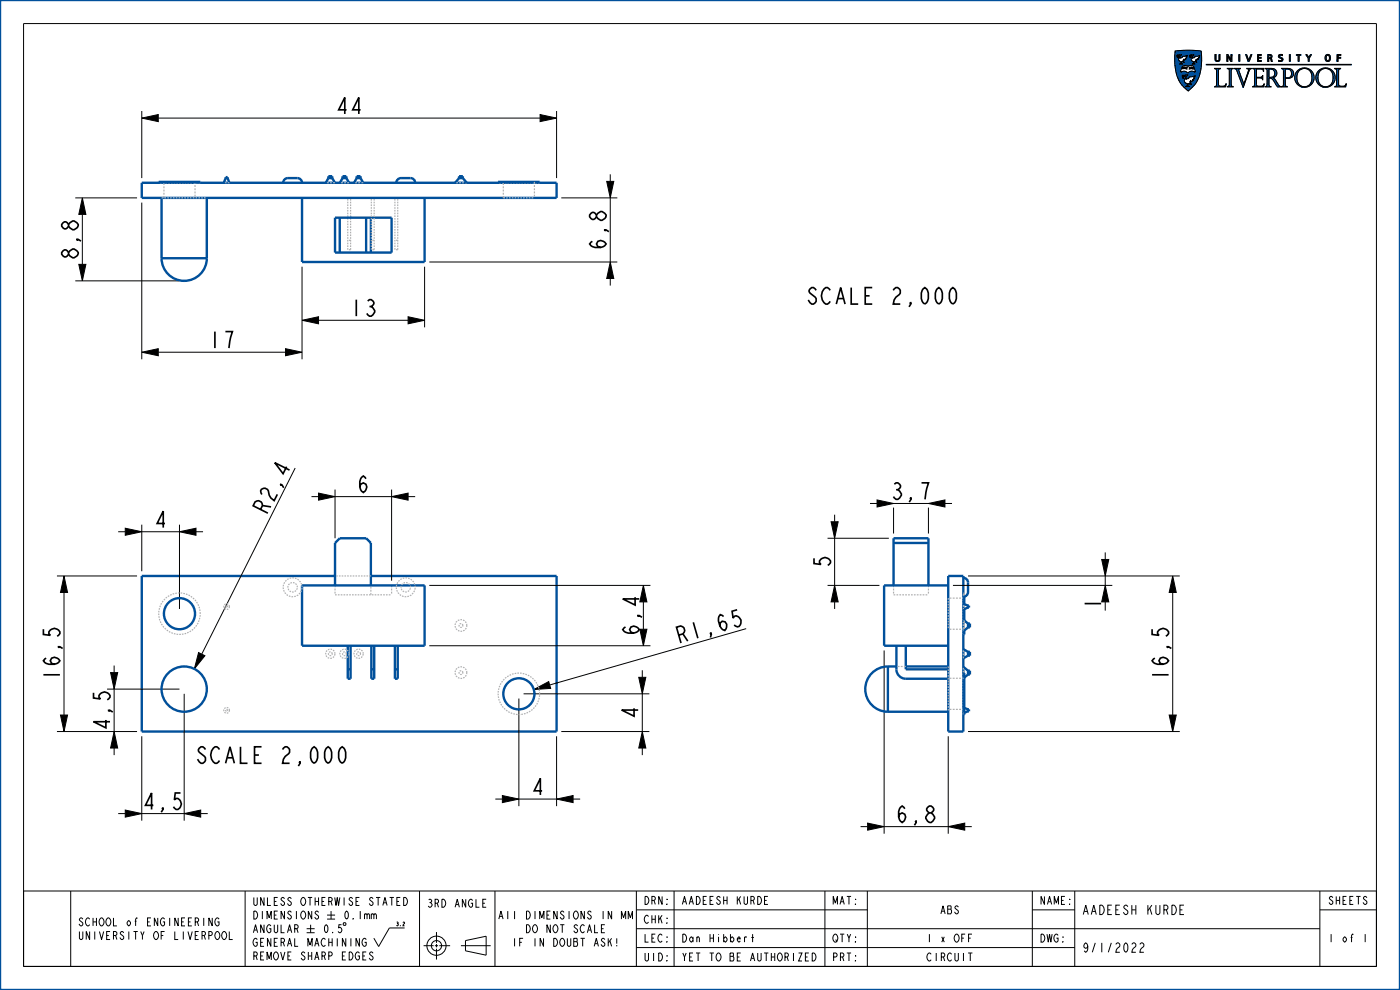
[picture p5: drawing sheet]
<svg xmlns="http://www.w3.org/2000/svg" width="297mm" height="210mm" viewBox="0 0 297 210" stroke-linecap="round" stroke-linejoin="round" font-family="sans-serif">
<defs><g id="words">
<g font-size="4.6">
<text x="71.1" y="24.2">44</text>
<text x="128.6" y="53.2" transform="rotate(-90 128.6 53.2)">6,8</text>
<text x="16.6" y="55.2" transform="rotate(-90 16.6 55.2)">8,8</text>
<text x="172.4" y="64.5">SCALE</text>
<text x="190" y="64.5">2,000</text>
<text x="74.1" y="67.1">13</text>
<text x="44.1" y="73.8">17</text>
<text x="75.6" y="104.5">6</text>
<text x="188.8" y="105.9">3,7</text>
<text x="32.6" y="111.9">4</text>
<text x="56.5" y="109.5" transform="rotate(-63 56.5 109.5)">R2,4</text>
<text x="176.2" y="120.7" transform="rotate(-90 176.2 120.7)">5</text>
<text x="233.6" y="129.5" transform="rotate(-90 233.6 129.5)">1</text>
<text x="135.6" y="135" transform="rotate(-90 135.6 135)">6,4</text>
<text x="143.8" y="136.6" transform="rotate(-16 143.8 136.6)">R1,65</text>
<text x="12.7" y="144.6" transform="rotate(-90 12.7 144.6)">16,5</text>
<text x="247.9" y="144.6" transform="rotate(-90 247.9 144.6)">16,5</text>
<text x="23.3" y="155.1" transform="rotate(-90 23.3 155.1)">4,5</text>
<text x="135.4" y="152.7" transform="rotate(-90 135.4 152.7)">4</text>
<text x="42.8" y="161.9">SCALE</text>
<text x="60.4" y="161.9">2,000</text>
<text x="30.1" y="171.7">4,5</text>
<text x="112.6" y="168.6">4</text>
<text x="189.9" y="174.5">6,8</text>
</g>
<g font-size="2.6">
<text x="229.5" y="194">AADEESH KURDE</text>
<text x="229.5" y="202">9/1/2022</text>
</g>
<g font-size="2.2">
<text x="136.5" y="191.9">DRN:</text>
<text x="144.5" y="191.9">AADEESH KURDE</text>
<text x="176.5" y="191.9">MAT:</text>
<text x="220.5" y="191.9">NAME:</text>
<text x="282" y="191.9">SHEETS</text>
<text x="16.5" y="196.4">SCHOOL of ENGINEERING</text>
<text x="53.5" y="192.1">UNLESS OTHERWISE STATED</text>
<text x="53.5" y="195">DIMENSIONS</text>
<text x="53.5" y="197.9">ANGULAR</text>
<text x="68.4" y="197.9">0.5</text>
<text x="72.7" y="195">0.1mm</text>
<text x="91" y="192.5">3RD ANGLE</text>
<text x="106.7" y="195">All DIMENSIONS IN MM</text>
<text x="112" y="197.9">DO NOT SCALE</text>
<text x="136.5" y="195.9">CHK:</text>
<text x="199.5" y="193.9">ABS</text>
<text x="16.5" y="199.3">UNIVERSITY OF LIVERPOOL</text>
<text x="53.5" y="200.7">GENERAL MACHINING</text>
<text x="53.5" y="203.6">REMOVE SHARP EDGES</text>
<text x="109.4" y="200.7">IF IN DOUBT ASK!</text>
<text x="136.5" y="203.9">UID:</text>
<text x="136.5" y="199.9">LEC:</text>
<text x="144.5" y="203.9">YET TO BE AUTHORIZED</text>
<text x="144.5" y="199.9">Dan Hibbert</text>
<text x="176.5" y="203.9">PRT:</text>
<text x="176.5" y="199.9">QTY:</text>
<text x="196.9" y="203.9">CIRCUIT</text>
<text x="196.9" y="199.9">1 x OFF</text>
<text x="220.5" y="199.9">DWG:</text>
<text x="281.7" y="199.9">1</text>
<text x="284.7" y="199.9">of</text>
<text x="288.9" y="199.9">1</text>
</g>
<text font-size="1" x="84" y="196.4">3.2</text>
</g></defs>
<path d="M257.7 14.5h1.2l-.3 .2-.1 .3v3a.96 .96 0 0 0 1.2 .2l.4-.4-.1 .6h-2.3l.3-.1 .1-.4v-3.1z" fill="#00509b"/>
<path d="M257.7 14.5h1.2l-.3 .2-.1 .3v3a.96 .96 0 0 0 1.2 .2l.4-.4-.1 .6h-2.3l.3-.1 .1-.4v-3.1z" fill="none" stroke="#00509b" stroke-width=".21"/>
<path d="M260.4 14.5h1.2l-.3 .2-.1 .3v3l-.4 .1v-3.2l-.1-.3z" fill="#00509b"/>
<path d="M260.4 14.5h1.2l-.3 .2-.1 .3v3l-.4 .1v-3.2l-.1-.3z" fill="none" stroke="#00509b" stroke-width=".21"/>
<path d="M261.9 14.5l1.2 .1-.9 .1z" fill="#00509b"/>
<path d="M261.9 14.5l1.2 .1-.9 .1z" fill="none" stroke="#00509b" stroke-width=".21"/>
<path d="M264.5 14.5h1l-.7 .8a.44 .44 0 0 0 .1-.5 .44 .44 0 0 0-.4-.3z" fill="#00509b"/>
<path d="M264.5 14.5h1l-.7 .8a.44 .44 0 0 0 .1-.5 .44 .44 0 0 0-.4-.3z" fill="none" stroke="#00509b" stroke-width=".21"/>
<path d="M262.2 14.7l.7-.1-.6 .2z" fill="#00509b"/>
<path d="M262.2 14.7l.7-.1-.6 .2z" fill="none" stroke="#00509b" stroke-width=".21"/>
<path d="M262.3 14.8l.5-.1 .9 3.8z" fill="#00509b"/>
<path d="M262.3 14.8l.5-.1 .9 3.8z" fill="none" stroke="#00509b" stroke-width=".21"/>
<path d="M264.8 15.3l.1-.1-1.2 3.3z" fill="#00509b"/>
<path d="M264.8 15.3l.1-.1-1.2 3.3z" fill="none" stroke="#00509b" stroke-width=".21"/>
<path d="M260.8 18.1l.4-.1 .1 .2-.6 .1z" fill="#00509b"/>
<path d="M260.8 18.1l.4-.1 .1 .2-.6 .1z" fill="none" stroke="#00509b" stroke-width=".21"/>
<path d="M260.4 18.4l.9-.2 .3 .2z" fill="#00509b"/>
<path d="M260.4 18.4l.9-.2 .3 .2z" fill="none" stroke="#00509b" stroke-width=".21"/>
<path d="M262.8 15l1.1 2.8-.2 .7z" fill="#00509b"/>
<path d="M262.8 15l1.1 2.8-.2 .7z" fill="none" stroke="#00509b" stroke-width=".21"/>
<path d="M265.7 14.5h2.4v.6a.57 .57 0 0 0-.7-.5z" fill="#00509b"/>
<path d="M265.7 14.5h2.4v.6a.57 .57 0 0 0-.7-.5z" fill="none" stroke="#00509b" stroke-width=".21"/>
<path d="M266 14.6h.6v1.8l-.4 1.5v-2.9z" fill="#00509b"/>
<path d="M266 14.6h.6v1.8l-.4 1.5v-2.9z" fill="none" stroke="#00509b" stroke-width=".21"/>
<path d="M267.8 16l.1 .9-.3-.3z" fill="#00509b"/>
<path d="M267.8 16l.1 .9-.3-.3z" fill="none" stroke="#00509b" stroke-width=".21"/>
<path d="M266.6 16.4h.9l.3-.2-.2 .4-1-.1-.4 1.4z" fill="#00509b"/>
<path d="M266.6 16.4h.9l.3-.2-.2 .4-1-.1-.4 1.4z" fill="none" stroke="#00509b" stroke-width=".21"/>
<path d="M268.2 17.8l-.1 .6z" fill="#00509b"/>
<path d="M268.2 17.8l-.1 .6z" fill="none" stroke="#00509b" stroke-width=".21"/>
<path d="M266.6 16.5v1.7l-.6 .1z" fill="#00509b"/>
<path d="M266.6 16.5v1.7l-.6 .1z" fill="none" stroke="#00509b" stroke-width=".21"/>
<path d="M266 18.3h.8z" fill="#00509b"/>
<path d="M266 18.3h.8z" fill="none" stroke="#00509b" stroke-width=".21"/>
<path d="M265.7 18.4l2-.1 .3-.2 .1 .3z" fill="#00509b"/>
<path d="M265.7 18.4l2-.1 .3-.2 .1 .3z" fill="none" stroke="#00509b" stroke-width=".21"/>
<path d="M265.7 18.4h.1" fill="none" stroke="#00509b" stroke-width=".21"/>
<path d="M271.4 11.6h.6z" fill="#00509b"/>
<path d="M271.4 11.6h.6z" fill="none" stroke="#00509b" stroke-width=".21"/>
<path d="M277 11.6l.6 .6 .4-.6h.2l-.5 .8v.6h-.2v-.6z" fill="#00509b"/>
<path d="M277 11.6l.6 .6 .4-.6h.2l-.5 .8v.6h-.2v-.6z" fill="none" stroke="#00509b" stroke-width=".21"/>
<path d="M275 11.6h1v.1h-.4v1.3h-.2v-1.3h-.4z" fill="#00509b"/>
<path d="M275 11.6h1v.1h-.4v1.3h-.2v-1.3h-.4z" fill="none" stroke="#00509b" stroke-width=".21"/>
<path d="M277 11.6h.3l.3 .5z" fill="#00509b"/>
<path d="M277 11.6h.3l.3 .5z" fill="none" stroke="#00509b" stroke-width=".21"/>
<path d="M271.3 11.7l.8-.1v.2z" fill="#00509b"/>
<path d="M271.3 11.7l.8-.1v.2z" fill="none" stroke="#00509b" stroke-width=".21"/>
<path d="M262.8 11.6h.2v1.4h-.2z" fill="#00509b"/>
<path d="M262.8 11.6h.2v1.4h-.2z" fill="none" stroke="#00509b" stroke-width=".21"/>
<path d="M273.5 11.6h.2v1.4h-.2z" fill="#00509b"/>
<path d="M273.5 11.6h.2v1.4h-.2z" fill="none" stroke="#00509b" stroke-width=".21"/>
<path d="M271.3 11.7h.4l-.5 .1z" fill="#00509b"/>
<path d="M271.3 11.7h.4l-.5 .1z" fill="none" stroke="#00509b" stroke-width=".21"/>
<path d="M266.8 11.6h.8v.1h-.6l-.2 1.3z" fill="#00509b"/>
<path d="M266.8 11.6h.8v.1h-.6l-.2 1.3z" fill="none" stroke="#00509b" stroke-width=".21"/>
<path d="M283.7 11.6h.7v.1h-.6l-.1 1.3z" fill="#00509b"/>
<path d="M283.7 11.6h.7v.1h-.6l-.1 1.3z" fill="none" stroke="#00509b" stroke-width=".21"/>
<path d="M271.2 11.8l.4-.1z" fill="#00509b"/>
<path d="M271.2 11.8l.4-.1z" fill="none" stroke="#00509b" stroke-width=".21"/>
<path d="M265.4 11.6h.2l-.6 1.4h-.2z" fill="#00509b"/>
<path d="M265.4 11.6h.2l-.6 1.4h-.2z" fill="none" stroke="#00509b" stroke-width=".21"/>
<path d="M271.2 11.9l.2-.1v.2l-.2 .1z" fill="#00509b"/>
<path d="M271.2 11.9l.2-.1v.2l-.2 .1z" fill="none" stroke="#00509b" stroke-width=".21"/>
<path d="M264.3 11.6h.2l.3 .9v.5z" fill="#00509b"/>
<path d="M264.3 11.6h.2l.3 .9v.5z" fill="none" stroke="#00509b" stroke-width=".21"/>
<path d="M271.2 12.1h.4z" fill="#00509b"/>
<path d="M271.2 12.1h.4z" fill="none" stroke="#00509b" stroke-width=".21"/>
<path d="M271.3 12.2h.5z" fill="#00509b"/>
<path d="M271.3 12.2h.5z" fill="none" stroke="#00509b" stroke-width=".21"/>
<path d="M271.5 12.3h.5z" fill="#00509b"/>
<path d="M271.5 12.3h.5z" fill="none" stroke="#00509b" stroke-width=".21"/>
<path d="M267 11.7v.5h.5v.1h-.5l-.2 .7z" fill="#00509b"/>
<path d="M267 11.7v.5h.5v.1h-.5l-.2 .7z" fill="none" stroke="#00509b" stroke-width=".21"/>
<path d="M283.8 11.7v.5h.6v.1h-.6v.7h-.1z" fill="#00509b"/>
<path d="M283.8 11.7v.5h.6v.1h-.6v.7h-.1z" fill="none" stroke="#00509b" stroke-width=".21"/>
<path d="M271.7 12.4l.3-.1 .2 .2-.2 .1z" fill="#00509b"/>
<path d="M271.7 12.4l.3-.1 .2 .2-.2 .1z" fill="none" stroke="#00509b" stroke-width=".21"/>
<path d="M258.6 11.6h.2l-.1 1.3h-.3l.2-.3z" fill="#00509b"/>
<path d="M258.6 11.6h.2l-.1 1.3h-.3l.2-.3z" fill="none" stroke="#00509b" stroke-width=".21"/>
<path d="M257.8 11.6h.2v1.2h-.2z" fill="#00509b"/>
<path d="M257.8 11.6h.2v1.2h-.2z" fill="none" stroke="#00509b" stroke-width=".21"/>
<path d="M271.6 12.9l.6-.4-.1 .4z" fill="#00509b"/>
<path d="M271.6 12.9l.6-.4-.1 .4z" fill="none" stroke="#00509b" stroke-width=".21"/>
<path d="M260.3 11.6h.2l.6 1.1 .2-1.1v1.4h-.2l-.6-1.1v1.1h-.2z" fill="#00509b"/>
<path d="M260.3 11.6h.2l.6 1.1 .2-1.1v1.4h-.2l-.6-1.1v1.1h-.2z" fill="none" stroke="#00509b" stroke-width=".21"/>
<path d="M261.1 11.6h.2l-.2 1.1z" fill="#00509b"/>
<path d="M261.1 11.6h.2l-.2 1.1z" fill="none" stroke="#00509b" stroke-width=".21"/>
<path d="M257.8 12.8h.3z" fill="#00509b"/>
<path d="M257.8 12.8h.3z" fill="none" stroke="#00509b" stroke-width=".21"/>
<path d="M271.2 12.8l.3 .1-.3 .1z" fill="#00509b"/>
<path d="M271.2 12.8l.3 .1-.3 .1z" fill="none" stroke="#00509b" stroke-width=".21"/>
<path d="M257.9 12.9h.8l-.4 .1z" fill="#00509b"/>
<path d="M257.9 12.9h.8l-.4 .1z" fill="none" stroke="#00509b" stroke-width=".21"/>
<path d="M271.2 13l.3-.1h.6z" fill="#00509b"/>
<path d="M271.2 13l.3-.1h.6z" fill="none" stroke="#00509b" stroke-width=".21"/>
<path d="M271.2 13l.9-.1z" fill="#00509b"/>
<path d="M271.2 13l.9-.1z" fill="none" stroke="#00509b" stroke-width=".21"/>
<path d="M264.8 12.5l.1 .3-.1 .2z" fill="#00509b"/>
<path d="M264.8 12.5l.1 .3-.1 .2z" fill="none" stroke="#00509b" stroke-width=".21"/>
<path d="M267 12.3v.5h.6v.2h-.8z" fill="#00509b"/>
<path d="M267 12.3v.5h.6v.2h-.8z" fill="none" stroke="#00509b" stroke-width=".21"/>
<path d="M283.1 14.5l1.3 .1z" fill="#00509b"/>
<path d="M283.1 14.5l1.3 .1z" fill="none" stroke="#00509b" stroke-width=".21"/>
<path d="M283.2 14.6h1.2l-.4 .2-.4 3.1v-2.9l-.1-.3z" fill="#00509b"/>
<path d="M283.2 14.6h1.2l-.4 .2-.4 3.1v-2.9l-.1-.3z" fill="none" stroke="#00509b" stroke-width=".21"/>
<path d="M285.6 17.8l-.1 .6z" fill="#00509b"/>
<path d="M285.6 17.8l-.1 .6z" fill="none" stroke="#00509b" stroke-width=".21"/>
<path d="M284 15v2.9l.1 .3-.6 .1z" fill="#00509b"/>
<path d="M284 15v2.9l.1 .3-.6 .1z" fill="none" stroke="#00509b" stroke-width=".21"/>
<path d="M283.4 18.3h.9z" fill="#00509b"/>
<path d="M283.4 18.3h.9z" fill="none" stroke="#00509b" stroke-width=".21"/>
<path d="M283.1 18.4l2-.1 .3-.2 .1 .3z" fill="#00509b"/>
<path d="M283.1 18.4l2-.1 .3-.2 .1 .3z" fill="none" stroke="#00509b" stroke-width=".21"/>
<path d="M283.1 18.4h.1" fill="none" stroke="#00509b" stroke-width=".21"/>
<path d="M269 11.6l.8 .2-.1 .4h-.4a.29 .29 0 0 0 .3-.4 .29 .29 0 0 0-.4-.1l-.2 1.3z" fill="#00509b"/>
<path d="M269 11.6l.8 .2-.1 .4h-.4a.29 .29 0 0 0 .3-.4 .29 .29 0 0 0-.4-.1l-.2 1.3z" fill="none" stroke="#00509b" stroke-width=".21"/>
<path d="M269.2 11.7v.5h.5l-.5 .2v.6h-.2z" fill="#00509b"/>
<path d="M269.2 11.7v.5h.5l-.5 .2v.6h-.2z" fill="none" stroke="#00509b" stroke-width=".21"/>
<path d="M269.2 12.4l.5-.2-.1 .1 .3 .7h-.2l-.2-.6z" fill="#00509b"/>
<path d="M269.2 12.4l.5-.2-.1 .1 .3 .7h-.2l-.2-.6z" fill="none" stroke="#00509b" stroke-width=".21"/>
<path d="M281.3 11.7a.65 .65 0 0 1 .9 0 .65 .65 0 0 1 0 .9l-.1 .3h-.4a.63 .63 0 0 0 .3-.6 .63 .63 0 0 0-.4-.6z" fill="#00509b"/>
<path d="M281.3 11.7a.65 .65 0 0 1 .9 0 .65 .65 0 0 1 0 .9l-.1 .3h-.4a.63 .63 0 0 0 .3-.6 .63 .63 0 0 0-.4-.6z" fill="none" stroke="#00509b" stroke-width=".21"/>
<path d="M281.2 11.8l.4-.1z" fill="#00509b"/>
<path d="M281.2 11.8l.4-.1z" fill="none" stroke="#00509b" stroke-width=".21"/>
<path d="M281.2 11.9l.3-.1-.3 .2z" fill="#00509b"/>
<path d="M281.2 11.9l.3-.1-.3 .2z" fill="none" stroke="#00509b" stroke-width=".21"/>
<path d="M281.2 12l.2-.1-.1 .3-.2 .1z" fill="#00509b"/>
<path d="M281.2 12l.2-.1-.1 .3-.2 .1z" fill="none" stroke="#00509b" stroke-width=".21"/>
<path d="M281.1 12.3l.2-.1 .1 .4-.2 .1z" fill="#00509b"/>
<path d="M281.1 12.3l.2-.1 .1 .4-.2 .1z" fill="none" stroke="#00509b" stroke-width=".21"/>
<path d="M281.2 12.7l.2-.1v.1z" fill="#00509b"/>
<path d="M281.2 12.7l.2-.1v.1z" fill="none" stroke="#00509b" stroke-width=".21"/>
<path d="M281.2 12.8h.3z" fill="#00509b"/>
<path d="M281.2 12.8h.3z" fill="none" stroke="#00509b" stroke-width=".21"/>
<path d="M281.3 12.9h.8l-.4 .1z" fill="#00509b"/>
<path d="M281.3 12.9h.8l-.4 .1z" fill="none" stroke="#00509b" stroke-width=".21"/>
<path d="M268.4 14.5l1.9 .1h-1.6z" fill="#00509b"/>
<path d="M268.4 14.5l1.9 .1h-1.6z" fill="none" stroke="#00509b" stroke-width=".21"/>
<path d="M269.4 14.6h.9a.99 .99 0 0 1 .5 1.3l-.5 .1a.94 .94 0 0 0-.9-1.4z" fill="#00509b"/>
<path d="M269.4 14.6h.9a.99 .99 0 0 1 .5 1.3l-.5 .1a.94 .94 0 0 0-.9-1.4z" fill="none" stroke="#00509b" stroke-width=".21"/>
<path d="M268.7 14.6h.6l-.1 1.8-.4 1.5v-2.9z" fill="#00509b"/>
<path d="M268.7 14.6h.6l-.1 1.8-.4 1.5v-2.9z" fill="none" stroke="#00509b" stroke-width=".21"/>
<path d="M269.6 16.4l1.2-.5-.4 .5z" fill="#00509b"/>
<path d="M269.6 16.4l1.2-.5-.4 .5z" fill="none" stroke="#00509b" stroke-width=".21"/>
<path d="M269.2 16.4l.9 .1h-.9l.1 1.7-.6 .1z" fill="#00509b"/>
<path d="M269.2 16.4l.9 .1h-.9l.1 1.7-.6 .1z" fill="none" stroke="#00509b" stroke-width=".21"/>
<path d="M269.2 16.5h.9l1 1.2-.4 .3-.5-.8a1.08 1.08 0 0 0-1-.7z" fill="#00509b"/>
<path d="M269.2 16.5h.9l1 1.2-.4 .3-.5-.8a1.08 1.08 0 0 0-1-.7z" fill="none" stroke="#00509b" stroke-width=".21"/>
<path d="M270.7 18l.4-.3 .3 .6h-.5z" fill="#00509b"/>
<path d="M270.7 18l.4-.3 .3 .6h-.5z" fill="none" stroke="#00509b" stroke-width=".21"/>
<path d="M268.4 18.4l.9-.2 .3 .2z" fill="#00509b"/>
<path d="M268.4 18.4l.9-.2 .3 .2z" fill="none" stroke="#00509b" stroke-width=".21"/>
<path d="M270.9 18.3h.7l-.6 .1z" fill="#00509b"/>
<path d="M270.9 18.3h.7l-.6 .1z" fill="none" stroke="#00509b" stroke-width=".21"/>
<path d="M271 18.4h.7z" fill="#00509b"/>
<path d="M271 18.4h.7z" fill="none" stroke="#00509b" stroke-width=".21"/>
<path d="M271.9 14.5l1.8 .1z" fill="#00509b"/>
<path d="M271.9 14.5l1.8 .1z" fill="none" stroke="#00509b" stroke-width=".21"/>
<path d="M272.1 14.6h1.6l.4 .2-.3 .1-.6-.3z" fill="#00509b"/>
<path d="M272.1 14.6h1.6l.4 .2-.3 .1-.6-.3z" fill="none" stroke="#00509b" stroke-width=".21"/>
<path d="M272.1 14.6h.9h-.3v1.9l-.4 1.4v-2.9z" fill="#00509b"/>
<path d="M272.1 14.6h.9h-.3v1.9l-.4 1.4v-2.9z" fill="none" stroke="#00509b" stroke-width=".21"/>
<path d="M273.8 14.9h.3l.3 .7h-.4z" fill="#00509b"/>
<path d="M273.8 14.9h.3l.3 .7h-.4z" fill="none" stroke="#00509b" stroke-width=".21"/>
<path d="M274 15.6h.4v.4l-.5 .1z" fill="#00509b"/>
<path d="M274 15.6h.4v.4l-.5 .1z" fill="none" stroke="#00509b" stroke-width=".21"/>
<path d="M273.9 16.1l.5-.1-.2 .3h-.5z" fill="#00509b"/>
<path d="M273.9 16.1l.5-.1-.2 .3h-.5z" fill="none" stroke="#00509b" stroke-width=".21"/>
<path d="M272.7 16.5h.5l1-.2-.5 .2-1 .1v1.6l-.5 .1z" fill="#00509b"/>
<path d="M272.7 16.5h.5l1-.2-.5 .2-1 .1v1.6l-.5 .1z" fill="none" stroke="#00509b" stroke-width=".21"/>
<path d="M272.7 16.6l1-.1z" fill="#00509b"/>
<path d="M272.7 16.6l1-.1z" fill="none" stroke="#00509b" stroke-width=".21"/>
<path d="M271.9 18.4l.8-.2 .4 .2z" fill="#00509b"/>
<path d="M271.9 18.4l.8-.2 .4 .2z" fill="none" stroke="#00509b" stroke-width=".21"/>
<path d="M275.9 14.6a2.06 2.06 0 0 1 2.8 2.3l-.4 .2a1.86 1.86 0 0 0-1.6-2.6z" fill="#00509b"/>
<path d="M275.9 14.6a2.06 2.06 0 0 1 2.8 2.3l-.4 .2a1.86 1.86 0 0 0-1.6-2.6z" fill="none" stroke="#00509b" stroke-width=".21"/>
<path d="M275.7 14.7l1-.2z" fill="#00509b"/>
<path d="M275.7 14.7l1-.2z" fill="none" stroke="#00509b" stroke-width=".21"/>
<path d="M275.3 15l.4-.3 .5-.1a2.14 2.14 0 0 0-.1 3.7 1.57 1.57 0 0 1-1.4-1.2 2.04 2.04 0 0 1 .6-2.1z" fill="#00509b"/>
<path d="M275.3 15l.4-.3 .5-.1a2.14 2.14 0 0 0-.1 3.7 1.57 1.57 0 0 1-1.4-1.2 2.04 2.04 0 0 1 .6-2.1z" fill="none" stroke="#00509b" stroke-width=".21"/>
<path d="M278.3 17.1l.4-.2a.78 .78 0 0 1-.6 .7z" fill="#00509b"/>
<path d="M278.3 17.1l.4-.2a.78 .78 0 0 1-.6 .7z" fill="none" stroke="#00509b" stroke-width=".21"/>
<path d="M278.1 17.6l.4-.1-.3 .3-.4 .2z" fill="#00509b"/>
<path d="M278.1 17.6l.4-.1-.3 .3-.4 .2z" fill="none" stroke="#00509b" stroke-width=".21"/>
<path d="M276.1 18.4l1.1-.1 1-.5a2.05 2.05 0 0 1-2.1 .6z" fill="#00509b"/>
<path d="M276.1 18.4l1.1-.1 1-.5a2.05 2.05 0 0 1-2.1 .6z" fill="none" stroke="#00509b" stroke-width=".21"/>
<path d="M276 18.4h.6z" fill="#00509b"/>
<path d="M276 18.4h.6z" fill="none" stroke="#00509b" stroke-width=".21"/>
<path d="M276.1 18.4h.6z" fill="#00509b"/>
<path d="M276.1 18.4h.6z" fill="none" stroke="#00509b" stroke-width=".21"/>
<path d="M280.4 14.6a2.06 2.06 0 0 1 2.8 2.3l-.5 .2a1.86 1.86 0 0 0-1.5-2.6z" fill="#00509b"/>
<path d="M280.4 14.6a2.06 2.06 0 0 1 2.8 2.3l-.5 .2a1.86 1.86 0 0 0-1.5-2.6z" fill="none" stroke="#00509b" stroke-width=".21"/>
<path d="M279.8 15a1.57 1.57 0 0 1 1.4-.5z" fill="#00509b"/>
<path d="M279.8 15a1.57 1.57 0 0 1 1.4-.5z" fill="none" stroke="#00509b" stroke-width=".21"/>
<path d="M279.8 15l.5-.2a2.23 2.23 0 0 0 .3 3.5 1.57 1.57 0 0 1-1.4-1.2 2.04 2.04 0 0 1 .6-2.1z" fill="#00509b"/>
<path d="M279.8 15l.5-.2a2.23 2.23 0 0 0 .3 3.5 1.57 1.57 0 0 1-1.4-1.2 2.04 2.04 0 0 1 .6-2.1z" fill="none" stroke="#00509b" stroke-width=".21"/>
<path d="M282.7 17.1l.5-.2-.1 .3a.98 .98 0 0 1-.8 .8z" fill="#00509b"/>
<path d="M282.7 17.1l.5-.2-.1 .3a.98 .98 0 0 1-.8 .8z" fill="none" stroke="#00509b" stroke-width=".21"/>
<path d="M280.6 18.4l1.1-.1 1-.4a2.05 2.05 0 0 1-2.1 .5z" fill="#00509b"/>
<path d="M280.6 18.4l1.1-.1 1-.4a2.05 2.05 0 0 1-2.1 .5z" fill="none" stroke="#00509b" stroke-width=".21"/>
<path d="M280.4 18.4h.7z" fill="#00509b"/>
<path d="M280.4 18.4h.7z" fill="none" stroke="#00509b" stroke-width=".21"/>
<path d="M280.6 18.4h.6z" fill="#00509b"/>
<path d="M280.6 18.4h.6z" fill="none" stroke="#00509b" stroke-width=".21"/>
<path d="M255.9 13.7h30.8z" fill="#00509b"/>
<path d="M255.9 13.7h30.8z" fill="none" stroke="#00509b" stroke-width=".21"/>
<path d="M249.3 10.8l2.8-.1 2.7 .1 .1 2.1-.7-.3 .4-.9h-1.3v-.1h-2.6l-1.5 .3z" fill="#00509b"/>
<path d="M249.3 10.8l2.8-.1 2.7 .1 .1 2.1-.7-.3 .4-.9h-1.3v-.1h-2.6l-1.5 .3z" fill="none" stroke="#00509b" stroke-width=".21"/>
<path d="M250.7 11.6h2.6l-2.7 .1z" fill="#00509b"/>
<path d="M250.7 11.6h2.6l-2.7 .1z" fill="none" stroke="#00509b" stroke-width=".21"/>
<path d="M250.2 11.6h.5z" fill="#00509b"/>
<path d="M250.2 11.6h.5z" fill="none" stroke="#00509b" stroke-width=".21"/>
<path d="M250.6 11.7l2.7-.1z" fill="#00509b"/>
<path d="M250.6 11.7l2.7-.1z" fill="none" stroke="#00509b" stroke-width=".21"/>
<path d="M249.8 11.7l.4-.1z" fill="#00509b"/>
<path d="M249.8 11.7l.4-.1z" fill="none" stroke="#00509b" stroke-width=".21"/>
<path d="M250.6 11.7l2.3-.1z" fill="#00509b"/>
<path d="M250.6 11.7l2.3-.1z" fill="none" stroke="#00509b" stroke-width=".21"/>
<path d="M250.6 11.7h1.9l-2 .1z" fill="#00509b"/>
<path d="M250.6 11.7h1.9l-2 .1z" fill="none" stroke="#00509b" stroke-width=".21"/>
<path d="M251.9 11.7h.5l-.6 .3z" fill="#00509b"/>
<path d="M251.9 11.7h.5l-.6 .3z" fill="none" stroke="#00509b" stroke-width=".21"/>
<path d="M249.9 11.8h.1" fill="none" stroke="#00509b" stroke-width=".21"/>
<path d="M252.6 11.8h.1" fill="none" stroke="#00509b" stroke-width=".21"/>
<path d="M249.7 11.8h.2z" fill="#00509b"/>
<path d="M249.7 11.8h.2z" fill="none" stroke="#00509b" stroke-width=".21"/>
<path d="M252.4 11.8h.1z" fill="#00509b"/>
<path d="M252.4 11.8h.1z" fill="none" stroke="#00509b" stroke-width=".21"/>
<path d="M250.4 11.9l1.5-.2-.4 .2z" fill="#00509b"/>
<path d="M250.4 11.9l1.5-.2-.4 .2z" fill="none" stroke="#00509b" stroke-width=".21"/>
<path d="M253.3 11.7h1.3l-1.5 .2z" fill="#00509b"/>
<path d="M253.3 11.7h1.3l-1.5 .2z" fill="none" stroke="#00509b" stroke-width=".21"/>
<path d="M250 11.8l.2 .1-.3 .1z" fill="#00509b"/>
<path d="M250 11.8l.2 .1-.3 .1z" fill="none" stroke="#00509b" stroke-width=".21"/>
<path d="M252.6 11.8l.3 .1-.3 .1z" fill="#00509b"/>
<path d="M252.6 11.8l.3 .1-.3 .1z" fill="none" stroke="#00509b" stroke-width=".21"/>
<path d="M249.7 11.8h.2z" fill="#00509b"/>
<path d="M249.7 11.8h.2z" fill="none" stroke="#00509b" stroke-width=".21"/>
<path d="M252.3 11.8h.2z" fill="#00509b"/>
<path d="M252.3 11.8h.2z" fill="none" stroke="#00509b" stroke-width=".21"/>
<path d="M249.2 11.9l.6-.2-.1 .1 .2 .1-.7 1z" fill="#00509b"/>
<path d="M249.2 11.9l.6-.2-.1 .1 .2 .1-.7 1z" fill="none" stroke="#00509b" stroke-width=".21"/>
<path d="M251.8 12l.5-.2 .3 .1z" fill="#00509b"/>
<path d="M251.8 12l.5-.2 .3 .1z" fill="none" stroke="#00509b" stroke-width=".21"/>
<path d="M250 11.9h.2z" fill="#00509b"/>
<path d="M250 11.9h.2z" fill="none" stroke="#00509b" stroke-width=".21"/>
<path d="M252.6 11.9h.3z" fill="#00509b"/>
<path d="M252.6 11.9h.3z" fill="none" stroke="#00509b" stroke-width=".21"/>
<path d="M250.4 11.9h1.1l-1.2 .1z" fill="#00509b"/>
<path d="M250.4 11.9h1.1l-1.2 .1z" fill="none" stroke="#00509b" stroke-width=".21"/>
<path d="M253.1 11.9h1l-1.1 .1z" fill="#00509b"/>
<path d="M253.1 11.9h1l-1.1 .1z" fill="none" stroke="#00509b" stroke-width=".21"/>
<path d="M251.8 12l.8-.1-.1 .1-.7 .1z" fill="#00509b"/>
<path d="M251.8 12l.8-.1-.1 .1-.7 .1z" fill="none" stroke="#00509b" stroke-width=".21"/>
<path d="M249.7 12l.2 .2v-.2l.3-.1-.1 .4-.9 .6z" fill="#00509b"/>
<path d="M249.7 12l.2 .2v-.2l.3-.1-.1 .4-.9 .6z" fill="none" stroke="#00509b" stroke-width=".21"/>
<path d="M252.6 12l.3-.1-.2 .4-.3-.1z" fill="#00509b"/>
<path d="M252.6 12l.3-.1-.2 .4-.3-.1z" fill="none" stroke="#00509b" stroke-width=".21"/>
<path d="M249.8 12l.1-.1z" fill="#00509b"/>
<path d="M249.8 12l.1-.1z" fill="none" stroke="#00509b" stroke-width=".21"/>
<path d="M250.3 12l.7-.1-.7 .2z" fill="#00509b"/>
<path d="M250.3 12l.7-.1-.7 .2z" fill="none" stroke="#00509b" stroke-width=".21"/>
<path d="M253 12l.7-.1-.8 .2z" fill="#00509b"/>
<path d="M253 12l.7-.1-.8 .2z" fill="none" stroke="#00509b" stroke-width=".21"/>
<path d="M250.3 12.1l.5-.1-.2 .3z" fill="#00509b"/>
<path d="M250.3 12.1l.5-.1-.2 .3z" fill="none" stroke="#00509b" stroke-width=".21"/>
<path d="M252.9 12.1l.6-.1-.2 .3z" fill="#00509b"/>
<path d="M252.9 12.1l.6-.1-.2 .3z" fill="none" stroke="#00509b" stroke-width=".21"/>
<path d="M251.6 12.1l.9-.1-.1 .2z" fill="#00509b"/>
<path d="M251.6 12.1l.9-.1-.1 .2z" fill="none" stroke="#00509b" stroke-width=".21"/>
<path d="M249.9 12.2h.1" fill="none" stroke="#00509b" stroke-width=".21"/>
<path d="M252.6 12.2h.1" fill="none" stroke="#00509b" stroke-width=".21"/>
<path d="M249.8 12.2h.1" fill="none" stroke="#00509b" stroke-width=".21"/>
<path d="M252.4 12.2h.1" fill="none" stroke="#00509b" stroke-width=".21"/>
<path d="M251.4 12.4l.2 .1 .1-.3h.7l.3 .1 .1 .5h-1.7l.4-.3z" fill="#00509b"/>
<path d="M251.4 12.4l.2 .1 .1-.3h.7l.3 .1 .1 .5h-1.7l.4-.3z" fill="none" stroke="#00509b" stroke-width=".21"/>
<path d="M254.2 12.1h.2z" fill="#00509b"/>
<path d="M254.2 12.1h.2z" fill="none" stroke="#00509b" stroke-width=".21"/>
<path d="M250.3 12.2l.1 .2z" fill="#00509b"/>
<path d="M250.3 12.2l.1 .2z" fill="none" stroke="#00509b" stroke-width=".21"/>
<path d="M252.9 12.2l.2 .2z" fill="#00509b"/>
<path d="M252.9 12.2l.2 .2z" fill="none" stroke="#00509b" stroke-width=".21"/>
<path d="M254.1 12.4l.1 .1z" fill="#00509b"/>
<path d="M254.1 12.4l.1 .1z" fill="none" stroke="#00509b" stroke-width=".21"/>
<path d="M251.1 12.5l.1 .3z" fill="#00509b"/>
<path d="M251.1 12.5l.1 .3z" fill="none" stroke="#00509b" stroke-width=".21"/>
<path d="M253.7 12.5l.2 .3 .3-.2 .7 .3v1l-1.5-.4 .5-.2-.2-.5h.1z" fill="#00509b"/>
<path d="M253.7 12.5l.2 .3 .3-.2 .7 .3v1l-1.5-.4 .5-.2-.2-.5h.1z" fill="none" stroke="#00509b" stroke-width=".21"/>
<path d="M250.9 12.8h1.9l.1 .2-1.7 .1z" fill="#00509b"/>
<path d="M250.9 12.8h1.9l.1 .2-1.7 .1z" fill="none" stroke="#00509b" stroke-width=".21"/>
<path d="M253.6 12.8h.2z" fill="#00509b"/>
<path d="M253.6 12.8h.2z" fill="none" stroke="#00509b" stroke-width=".21"/>
<path d="M249.2 12.9l.9-.6-.1 .3 .2 .3-.9 1z" fill="#00509b"/>
<path d="M249.2 12.9l.9-.6-.1 .3 .2 .3-.9 1z" fill="none" stroke="#00509b" stroke-width=".21"/>
<path d="M249.7 12h.1" fill="none" stroke="#00509b" stroke-width=".21"/>
<path d="M251.2 13.1l1.7-.1 .2 .1-1.9 .1z" fill="#00509b"/>
<path d="M251.2 13.1l1.7-.1 .2 .1-1.9 .1z" fill="none" stroke="#00509b" stroke-width=".21"/>
<path d="M250.7 13.1h.1z" fill="#00509b"/>
<path d="M250.7 13.1h.1z" fill="none" stroke="#00509b" stroke-width=".21"/>
<path d="M253.3 13.1h.2z" fill="#00509b"/>
<path d="M253.3 13.1h.2z" fill="none" stroke="#00509b" stroke-width=".21"/>
<path d="M250.9 13.1l.2 .1z" fill="#00509b"/>
<path d="M250.9 13.1l.2 .1z" fill="none" stroke="#00509b" stroke-width=".21"/>
<path d="M253.6 13.1l.2 .1z" fill="#00509b"/>
<path d="M253.6 13.1l.2 .1z" fill="none" stroke="#00509b" stroke-width=".21"/>
<path d="M250.6 13.2h.5l-.5 .1z" fill="#00509b"/>
<path d="M250.6 13.2h.5l-.5 .1z" fill="none" stroke="#00509b" stroke-width=".21"/>
<path d="M253.3 13.2h.5l-.5 .1z" fill="#00509b"/>
<path d="M253.3 13.2h.5l-.5 .1z" fill="none" stroke="#00509b" stroke-width=".21"/>
<path d="M250.6 13.3l2.5-.2 .1 .3-2.5 .1z" fill="#00509b"/>
<path d="M250.6 13.3l2.5-.2 .1 .3-2.5 .1z" fill="none" stroke="#00509b" stroke-width=".21"/>
<path d="M253.3 13.3l.5-.1 .1 .1-.5 .2z" fill="#00509b"/>
<path d="M253.3 13.3l.5-.1 .1 .1-.5 .2z" fill="none" stroke="#00509b" stroke-width=".21"/>
<path d="M250.6 13.3l.5-.1 .1 .1z" fill="#00509b"/>
<path d="M250.6 13.3l.5-.1 .1 .1z" fill="none" stroke="#00509b" stroke-width=".21"/>
<path d="M250.2 12.9l.1 .1a.33 .33 0 0 1 .2 .3 .33 .33 0 0 1-.3 .3h.7l-.2-.1 2.5-.1-.3 .2-3.6 .3z" fill="#00509b"/>
<path d="M250.2 12.9l.1 .1a.33 .33 0 0 1 .2 .3 .33 .33 0 0 1-.3 .3h.7l-.2-.1 2.5-.1-.3 .2-3.6 .3z" fill="none" stroke="#00509b" stroke-width=".21"/>
<path d="M250.4 13.6h.5z" fill="#00509b"/>
<path d="M250.4 13.6h.5z" fill="none" stroke="#00509b" stroke-width=".21"/>
<path d="M252.9 13.6h.6z" fill="#00509b"/>
<path d="M252.9 13.6h.6z" fill="none" stroke="#00509b" stroke-width=".21"/>
<path d="M249.3 13.9l4.2-.3 1.4 .3-.3 1.7-1.1-.3-.3-1.2-.3-.2z" fill="#00509b"/>
<path d="M249.3 13.9l4.2-.3 1.4 .3-.3 1.7-1.1-.3-.3-1.2-.3-.2z" fill="none" stroke="#00509b" stroke-width=".21"/>
<path d="M249.3 13.9h3.4h-.1a.74 .74 0 0 1-1.1 0h-.4l-1.7 .9z" fill="#00509b"/>
<path d="M249.3 13.9h3.4h-.1a.74 .74 0 0 1-1.1 0h-.4l-1.7 .9z" fill="none" stroke="#00509b" stroke-width=".21"/>
<path d="M250.6 13.4l-.1 .1z" fill="#00509b"/>
<path d="M250.6 13.4l-.1 .1z" fill="none" stroke="#00509b" stroke-width=".21"/>
<path d="M249.4 14.8l1.5-.8-.5 1.1-.8 .5z" fill="#00509b"/>
<path d="M249.4 14.8l1.5-.8-.5 1.1-.8 .5z" fill="none" stroke="#00509b" stroke-width=".21"/>
<path d="M252.3 15.3l.4-.2 .6 .1z" fill="#00509b"/>
<path d="M252.3 15.3l.4-.2 .6 .1z" fill="none" stroke="#00509b" stroke-width=".21"/>
<path d="M249.6 15.6l.8-.5 .2 .2a1.03 1.03 0 0 1 1.3 .1z" fill="#00509b"/>
<path d="M249.6 15.6l.8-.5 .2 .2a1.03 1.03 0 0 1 1.3 .1z" fill="none" stroke="#00509b" stroke-width=".21"/>
<path d="M250.5 15.1h.1" fill="none" stroke="#00509b" stroke-width=".21"/>
<path d="M253.6 15.2h.1" fill="none" stroke="#00509b" stroke-width=".21"/>
<path d="M253.5 15.2h.1z" fill="#00509b"/>
<path d="M253.5 15.2h.1z" fill="none" stroke="#00509b" stroke-width=".21"/>
<path d="M250.4 15.2h.1z" fill="#00509b"/>
<path d="M250.4 15.2h.1z" fill="none" stroke="#00509b" stroke-width=".21"/>
<path d="M253.5 15.2l1.1 .4z" fill="#00509b"/>
<path d="M253.5 15.2l1.1 .4z" fill="none" stroke="#00509b" stroke-width=".21"/>
<path d="M250.5 15.2h.1" fill="none" stroke="#00509b" stroke-width=".21"/>
<path d="M249.6 15.6l2.4-.1 .3-.2a3.9 3.9 0 0 1 2.3 .3l-.6 1.4-1.1 1.5-.9-.2v-.3h.7l-.3-.6 .7-.3-.1-.2 .2 .1 .4-1h-1.7l.1-.2-1.1 .2-1.1 .4z" fill="#00509b"/>
<path d="M249.6 15.6l2.4-.1 .3-.2a3.9 3.9 0 0 1 2.3 .3l-.6 1.4-1.1 1.5-.9-.2v-.3h.7l-.3-.6 .7-.3-.1-.2 .2 .1 .4-1h-1.7l.1-.2-1.1 .2-1.1 .4z" fill="none" stroke="#00509b" stroke-width=".21"/>
<path d="M251.4 15.9l.6-.1z" fill="#00509b"/>
<path d="M251.4 15.9l.6-.1z" fill="none" stroke="#00509b" stroke-width=".21"/>
<path d="M250.9 16l.5-.1z" fill="#00509b"/>
<path d="M250.9 16l.5-.1z" fill="none" stroke="#00509b" stroke-width=".21"/>
<path d="M251.1 16.1h.1" fill="none" stroke="#00509b" stroke-width=".21"/>
<path d="M250.8 16.1h.2z" fill="#00509b"/>
<path d="M250.8 16.1h.2z" fill="none" stroke="#00509b" stroke-width=".21"/>
<path d="M251.9 16h1.7l-.5 .2-1.4 .1z" fill="#00509b"/>
<path d="M251.9 16h1.7l-.5 .2-1.4 .1z" fill="none" stroke="#00509b" stroke-width=".21"/>
<path d="M251.1 16.1l.4 .1-.4 .1z" fill="#00509b"/>
<path d="M251.1 16.1l.4 .1-.4 .1z" fill="none" stroke="#00509b" stroke-width=".21"/>
<path d="M250.8 16.2h.2z" fill="#00509b"/>
<path d="M250.8 16.2h.2z" fill="none" stroke="#00509b" stroke-width=".21"/>
<path d="M249.8 16.4l1.1-.4-.1 .2h.3z" fill="#00509b"/>
<path d="M249.8 16.4l1.1-.4-.1 .2h.3z" fill="none" stroke="#00509b" stroke-width=".21"/>
<path d="M251.2 16.2h.2z" fill="#00509b"/>
<path d="M251.2 16.2h.2z" fill="none" stroke="#00509b" stroke-width=".21"/>
<path d="M251.7 16.3l1.4-.1-1.5 .2z" fill="#00509b"/>
<path d="M251.7 16.3l1.4-.1-1.5 .2z" fill="none" stroke="#00509b" stroke-width=".21"/>
<path d="M249.8 16.4h1.1v.2h.2v-.3h.4l-.2 .5-1.2 .2z" fill="#00509b"/>
<path d="M249.8 16.4h1.1v.2h.2v-.3h.4l-.2 .5-1.2 .2z" fill="none" stroke="#00509b" stroke-width=".21"/>
<path d="M249.8 16.4l1.3-.2-.1 .2z" fill="#00509b"/>
<path d="M249.8 16.4l1.3-.2-.1 .2z" fill="none" stroke="#00509b" stroke-width=".21"/>
<path d="M249.8 16.4l1.1-.1z" fill="#00509b"/>
<path d="M249.8 16.4l1.1-.1z" fill="none" stroke="#00509b" stroke-width=".21"/>
<path d="M251.6 16.4l.8-.1-.8 .2z" fill="#00509b"/>
<path d="M251.6 16.4l.8-.1-.8 .2z" fill="none" stroke="#00509b" stroke-width=".21"/>
<path d="M251.6 16.5l.7-.1a.4 .4 0 0 1-.7 .1z" fill="#00509b"/>
<path d="M251.6 16.5l.7-.1a.4 .4 0 0 1-.7 .1z" fill="none" stroke="#00509b" stroke-width=".21"/>
<path d="M251 16.6h.1z" fill="#00509b"/>
<path d="M251 16.6h.1z" fill="none" stroke="#00509b" stroke-width=".21"/>
<path d="M250.9 16.6h.1" fill="none" stroke="#00509b" stroke-width=".21"/>
<path d="M253.2 16.5l.2 .1z" fill="#00509b"/>
<path d="M253.2 16.5l.2 .1z" fill="none" stroke="#00509b" stroke-width=".21"/>
<path d="M251.5 16.6h.2v.2z" fill="#00509b"/>
<path d="M251.5 16.6h.2v.2z" fill="none" stroke="#00509b" stroke-width=".21"/>
<path d="M250.1 17l1.2-.2-.1 .2-.8 .6z" fill="#00509b"/>
<path d="M250.1 17l1.2-.2-.1 .2-.8 .6z" fill="none" stroke="#00509b" stroke-width=".21"/>
<path d="M252.6 17l.1 .3-.3 .1 .2-.1z" fill="#00509b"/>
<path d="M252.6 17l.1 .3-.3 .1 .2-.1z" fill="none" stroke="#00509b" stroke-width=".21"/>
<path d="M252.4 17.3h.2z" fill="#00509b"/>
<path d="M252.4 17.3h.2z" fill="none" stroke="#00509b" stroke-width=".21"/>
<path d="M250.4 17.6l.8-.6 .4 .6-.9 .4z" fill="#00509b"/>
<path d="M250.4 17.6l.8-.6 .4 .6-.9 .4z" fill="none" stroke="#00509b" stroke-width=".21"/>
<path d="M252 17.7l.2 .1-.2 .1z" fill="#00509b"/>
<path d="M252 17.7l.2 .1-.2 .1z" fill="none" stroke="#00509b" stroke-width=".21"/>
<path d="M252.4 17.7l.2 .2z" fill="#00509b"/>
<path d="M252.4 17.7l.2 .2z" fill="none" stroke="#00509b" stroke-width=".21"/>
<path d="M252 17.9h.6l-.6 .1z" fill="#00509b"/>
<path d="M252 17.9h.6l-.6 .1z" fill="none" stroke="#00509b" stroke-width=".21"/>
<path d="M252 18l.6-.1 .1 .1z" fill="#00509b"/>
<path d="M252 18l.6-.1 .1 .1z" fill="none" stroke="#00509b" stroke-width=".21"/>
<path d="M250.7 18l.9-.4 .3 .5-.7 .4z" fill="#00509b"/>
<path d="M250.7 18l.9-.4 .3 .5-.7 .4z" fill="none" stroke="#00509b" stroke-width=".21"/>
<path d="M251.6 18.4h.7z" fill="#00509b"/>
<path d="M251.6 18.4h.7z" fill="none" stroke="#00509b" stroke-width=".21"/>
<path d="M251.2 18.5l.7-.4-.4 .3h.8l.6 .1-.8 .8z" fill="#00509b"/>
<path d="M251.2 18.5l.7-.4-.4 .3h.8l.6 .1-.8 .8z" fill="none" stroke="#00509b" stroke-width=".21"/>
<path d="M251.7 18.3l.2-.2z" fill="#00509b"/>
<path d="M251.7 18.3l.2-.2z" fill="none" stroke="#00509b" stroke-width=".21"/>
<path d="M252.1 19.3h.1" fill="none" stroke="#00509b" stroke-width=".21"/>
<g fill="#000">
<path d="M30.1 25l3.5-.7v1.5zM114.6 24.3l3.5 .7-3.5 .8zM17.5 42l.7 3.5h-1.5zM16.7 56.1h1.5l-.7 3.5zM128.7 38.5h1.5l-.7 3.5zM129.5 55.6l.7 3.5h-1.5zM30.1 74.7l3.5-.7v1.5zM64.1 67.9l3.5-.7v1.5zM60.6 74l3.5 .7-3.5 .8zM86.6 67.2l3.5 .7-3.5 .8zM26.6 112l3.5 .8-3.5 .7zM38.1 112.8l3.5-.8v1.5z"/>
<path d="M67.6 104.6l3.5 .7-3.5 .8zM83.1 105.3l3.5-.7v1.5zM176.3 110.7h1.5l-.7 3.5zM186.1 106l3.5 .8-3.5 .7zM197 106.8l3.5-.8v1.5zM13.6 122.2l.7 3.5h-1.5zM135.7 133.5h1.5l-.7 3.5zM136.5 124.2l.7 3.5h-1.5zM177.1 124.2l.7 3.5h-1.5zM233.7 118.7h1.5l-.7 3.5zM234.5 124.2l.7 3.5h-1.5zM248.8 122.2l.7 3.5h-1.5z"/>
<path d="M12.8 151.7h1.5l-.7 3.5zM24.2 155.2l.8 3.5h-1.5zM23.5 142.7h1.5l-.8 3.5zM42.1 138.4l1.4 .7-2.3 2.8zM113.2 146.3l3.2-1.7 .4 1.4zM136.3 155.2l.7 3.5h-1.5zM135.5 143.7h1.5l-.7 3.5zM248 151.7h1.5l-.7 3.5zM26.6 171.8l3.5 .8-3.5 .7zM39.1 172.6l3.5-.8v1.5zM106.6 168.8l3.5 .7-3.5 .8zM118.1 169.5l3.5-.7v1.5z"/>
<path d="M184.1 174.6l3.5 .7-3.5 .8zM201.2 175.3l3.5-.7v1.5z"/>
</g>
<g fill="none" stroke="#000" stroke-width=".21">
<path d="M5 5h287v200h-287zM30.1 25l3.5-.7v1.5zM30.1 23.5v14.3M33.6 25h81M114.6 24.3l3.5 .7-3.5 .8zM118.1 23.5v14.3M128.7 38.5h1.5l-.7 3.5zM129.5 37v1.5M16 59.6h22.1M16 42h13.1M16.7 56.1h1.5l-.7 3.5zM17.5 42l.7 3.5h-1.5z"/>
<path d="M17.5 45.5v10.6M30.1 43v33.2M64.1 56.6v19.6M90.1 56.6v12.8M91.1 55.6h39.9M119.1 42h11.9M129.5 55.6l.7 3.5h-1.5zM129.5 42v13.6M129.5 59.1v1.5M30.1 74.7l3.5-.7v1.5zM33.6 74.7h27M60.6 74l3.5 .7-3.5 .8z"/>
<path d="M64.1 67.9l3.5-.7v1.5zM67.6 67.9h19M86.6 67.2l3.5 .7-3.5 .8zM62.6 99.3l-19.8 39.5M25.1 112.8h1.5M26.6 112l3.5 .8-3.5 .7zM30.1 111.3v9.9M30.1 112.8h8M38.1 112.8l3.5-.8v1.5zM38.1 111.3v17.9M41.6 112.8h1.5M66.1 105.3h1.5"/>
<path d="M67.6 104.6l3.5 .7-3.5 .8zM71.1 103.8v10.4M71.1 105.3h12M83.1 105.3l3.5-.7v1.5zM83.1 103.8v19.4M86.6 105.3h1.5M175.6 114.2h13M176.3 110.7h1.5l-.7 3.5zM177.1 109.2v1.5M177.1 114.2v10M184.6 106.8h1.5M186.1 106l3.5 .8-3.5 .7z"/>
<path d="M189.6 107.7v5.5M189.6 106.8h7.4M197 106.8l3.5-.8v1.5zM197 107.7v5.5M200.5 106.8h1.5M233.7 118.7h1.5l-.7 3.5zM234.5 117.2v1.5M12.1 122.2h17M13.6 122.2l.7 3.5h-1.5zM13.6 125.7v26M42.1 138.4l1.4 .7-2.3 2.8zM91.1 137h46.9"/>
<path d="M91.1 124.2h46.9M135.7 133.5h1.5l-.7 3.5zM136.5 124.2l.7 3.5h-1.5zM158.3 133.3l-41.7 12M175.6 124.2h11M177.1 124.2l.7 3.5h-1.5zM177.1 127.7v1.5M187.6 138v38.8M202.2 124.2h33.8M205.4 122.2h44.9M234.5 124.2l.7 3.5h-1.5zM234.5 122.2v2"/>
<path d="M248.8 122.2l.7 3.5h-1.5zM248.8 125.7v26M12.1 155.2h17M12.8 151.7h1.5l-.7 3.5zM22.7 146.2h15.4M23.5 142.7h1.5l-.8 3.5zM24.2 155.2l.8 3.5h-1.5zM24.2 141.2v1.5M24.2 146.2v9M24.2 158.7v1.5M30.1 156.2v17.9M39.1 147.2v26.9"/>
<path d="M110.1 148.2v22.8M111.1 147.2h26.7M113.2 146.3l3.2-1.7 .4 1.4zM118.1 156.2v14.8M119.1 155.2h18.7M135.5 143.7h1.5l-.7 3.5zM136.3 155.2l.7 3.5h-1.5zM136.3 142.2v1.5M136.3 147.2v8M136.3 158.7v1.5M201.2 156.2v20.6M205.4 155.2h44.9"/>
<path d="M248 151.7h1.5l-.7 3.5zM25.1 172.6h1.5M26.6 171.8l3.5 .8-3.5 .7zM30.1 172.6h9M39.1 172.6l3.5-.8v1.5zM42.6 172.6h1.5M105.1 169.5h1.5M106.6 168.8l3.5 .7-3.5 .8zM110.1 169.5h8M118.1 169.5l3.5-.7v1.5zM121.6 169.5h1.5M182.6 175.3h1.5"/>
<path d="M184.1 174.6l3.5 .7-3.5 .8zM187.6 175.3h13.6M201.2 175.3l3.5-.7v1.5zM204.7 175.3h1.5M5 189h287M15 189v16M46.5 195l-.3-.3a.89 .89 0 0 0-.6 .9 .89 .89 0 0 0 .6 .8l.3-.3v-.5h-.4M47.3 197.7l.2-.1a.89 .89 0 0 1 .6 .8 .89 .89 0 0 1-.6 .9l-.2-.1a1.06 1.06 0 0 1 0-1.5zM48.6 197.6v1.7h.8M52 189v16M65 197h1.7M65 197.9h1.7"/>
<path d="M65.9 196.2v1.7M67.6 193.5l-.3-.2-.4 .2v.3l.7 .6-.1 .4-.4 .2-.3-.5M69.4 194.1h1.7M69.4 195h1.7M70.2 193.3v1.7M73 195.7l.4 .2-.2 .4-.4-.1zM77.7 199.3l-.3-.3a.89 .89 0 0 0-.6 .9 .89 .89 0 0 0 .6 .8l.3-.2v-.6h-.4M84.9 190.4h-.7v1.7h.7M85.6 190.4a.85 .85 0 0 1 .9 .8 .85 .85 0 0 1-.9 .9zM85.8 196.8h-3.2l-2.3 4-1-1.8M89 189v16M92.6 197.7v2.3"/>
<path d="M98.7 199.5l4.4-.9v4l-4.4-.9zM105 189v16M105.8 195l.5-1.7 .4 1.7M133.3 195v-1.7l.4 1.4 .5-1.4v1.7M135 197h145M135 193h49M135 189v16M143 189v16M159.4 198.9h.5M162.2 191h.4M162.9 190.2h-.7v1.7h.7M175 189v16"/>
<path d="M184 189v16M219 193h9M219 189v16M228 189v16M250.3 193h.5M251.2 192h-.9v2h.9M280 193h12M280 189v16M79.1 202.2l-.2-.3-.5 .3 .1 .3 .6 .6-.1 .4-.3 .1-.4-.4M89.9 200.6h2.1M92.3 200.6h.6M92.6 200.3v.6"/>
<path d="M92.6 201.2v2.3M93.2 200.6h2.3M97.8 200.6h6.3M135 201h93M172.3 202.2a.85 .85 0 0 1 .8 .8 .85 .85 0 0 1-.8 .9zM241.8 200.3l.3-.3h.2l.4 .3a.77 .77 0 0 1-.6 .9l-.3 .8h.9"/>
<circle cx="92.6" cy="200.6" r="2.04"/>
<circle cx="92.6" cy="200.6" r="1.09"/>
</g>
<g fill="none" stroke="#00509b" stroke-width=".51">
<path d="M0 0h297v210h-297zM30.1 38.8h88v3.2h-88zM60.1 38.8l.3-.7 .7-.3h2.2l.6 .5 .2 .5M84.1 38.8l.3-.7 .7-.3h2.2l.6 .5 .2 .5M64.1 42v13.6h26v-13.6M71.1 46.2h12v7.4h-12zM72.1 46.2v7.4M77.7 46.2v7.4M78.7 46.2v7.4M189.6 115.2h7.4M64.1 124.2h26v12.8h-26zM71.1 122.2h-41v33h88v-33h-39.4"/>
<path d="M71.1 124.2v-9l1-1h5.6l1 1v9M73.8 137v7h.6v-7M78.8 137v7h.6v-7M83.8 137v7h.6v-7M189.6 124.2v-10h7.4v10M190.2 137v5a2 2 0 0 0 2 2h9M192.2 137v5h9M201.2 122.2h3.2v33h-3.2zM201.2 124.2h-13.6v12.8h13.6M204.4 122.6a1 1 0 0 1 1 1v2a1 1 0 0 1-1 1M73.8 142h.6M78.8 142h.6"/>
<path d="M83.8 142h.6"/>
</g>
<g fill="none" stroke="#afafb4" stroke-width=".25">
<path d="M73.8 42.2v.4M73.8 42.8v.3M73.8 43.4v.3M73.8 43.9v.4M73.8 44.5v.4M73.8 45.1v.3M73.8 45.7v.3M73.8 46.3v.3M73.8 46.8v.4M73.8 47.4v.4M73.8 48v.3M73.8 48.6v.3"/>
<path d="M73.8 49.2v.3M73.8 49.7v.4M73.8 50.3v.4M73.8 50.9v.3M73.8 51.5v.3M73.8 52v.4M73.8 52.6v.4M74 51h.4M74.4 52.6v.4h-.4M74.4 42.2v.4M74.4 42.8v.3M74.4 43.4v.3"/>
<path d="M74.4 43.9v.4M74.4 44.5v.4M74.4 45.1v.3M74.4 45.7v.3M74.4 46.3v.3M74.4 46.8v.4M74.4 47.4v.4M74.4 48v.3M74.4 48.6v.3M74.4 49.2v.3M74.4 49.7v.4M74.4 50.3v.4"/>
<path d="M74.4 50.9v.3M74.4 51.5v.3M74.4 52v.4M78.8 42.2v.4M78.8 42.8v.3M78.8 43.4v.3M78.8 43.9v.4M78.8 44.5v.4M78.8 45.1v.3M78.8 45.7v.3M78.8 46.3v.3M78.8 46.8v.4"/>
<path d="M78.8 47.4v.4M78.8 48v.3M78.8 48.6v.3M78.8 49.2v.3M78.8 49.7v.4M78.8 50.3v.4M78.8 50.9v.3M78.8 51.5v.3M78.8 52v.4M78.8 52.6v.4M79 51h.4M79.4 52.6v.4h-.4"/>
<path d="M79.4 42.2v.4M79.4 42.8v.3M79.4 43.4v.3M79.4 43.9v.4M79.4 44.5v.4M79.4 45.1v.3M79.4 45.7v.3M79.4 46.3v.3M79.4 46.8v.4M79.4 47.4v.4M79.4 48v.3M79.4 48.6v.3"/>
<path d="M79.4 49.2v.3M79.4 49.7v.4M79.4 50.3v.4M79.4 50.9v.3M79.4 51.5v.3M79.4 52v.4M83.8 42.2v.4M83.8 42.8v.3M83.8 43.4v.3M83.8 43.9v.4M83.8 44.5v.4M83.8 45.1v.3"/>
<path d="M83.8 45.7v.3M83.8 46.3v.3M83.8 46.8v.4M83.8 47.4v.4M83.8 48v.3M83.8 48.6v.3M83.8 49.2v.3M83.8 49.7v.4M83.8 50.3v.4M83.8 50.9v.3M83.8 51.5v.3M83.8 52v.4"/>
<path d="M83.8 52.6v.4M84 51h.4M84.4 52.6v.4h-.4M84.4 42.2v.4M84.4 42.8v.3M84.4 43.4v.3M84.4 43.9v.4M84.4 44.5v.4M84.4 45.1v.3M84.4 45.7v.3M84.4 46.3v.3M84.4 46.8v.4"/>
<path d="M84.4 47.4v.4M84.4 48v.3M84.4 48.6v.3M84.4 49.2v.3M84.4 49.7v.4M84.4 50.3v.4M84.4 50.9v.3M84.4 51.5v.3M84.4 52v.4M71.1 124.2v.4M71.1 124.8v.4M71.1 125.5v.4"/>
<path d="M71.1 126.2h.3M71.3 122.2h.4M71.7 126.2h.3M71.9 122.2h.3M72.3 126.2h.3M72.5 122.2h.3M72.9 126.2h.3M73.1 122.2h.3M73.5 126.2h.3M73.6 122.2h.4M74.1 126.2h.3M74.2 122.2h.4"/>
<path d="M74.7 126.2h.3M74.8 122.2h.4M75.3 126.2h.3M75.4 122.2h.4M75.9 126.2h.3M76 122.2h.3M76.5 126.2h.3M76.6 122.2h.3M77.1 126.2h.3M77.2 122.2h.3M77.7 126.2h.3M77.7 122.2h.4"/>
<path d="M78.3 122.2h.4M78.7 124.4v.4M78.7 125.1v.4M78.7 125.8v.4h-.4M78.9 126.2h.3M79.5 126.2h.3M80.1 126.2h.3M80.7 126.2h.3M81.3 126.2h.3M81.9 126.2h.3M82.5 126.2h.3M83.1 126.2h.1"/>
<path d="M83.1 124.2v.4M83.1 124.8v.4M83.1 125.5v.4M189.6 126.2h.3M189.6 124.2v.4M189.6 124.8v.4M189.6 125.5v.4M190.2 126.2h.3M190.8 126.2h.4M191.4 126.2h.4M192 126.2h.4M192.6 126.2h.4"/>
<path d="M193.3 126.2h.3M193.9 126.2h.3M194.5 126.2h.4M195.1 126.2h.4M195.7 126.2h.4M196.3 126.2h.4M197 124.2v.4M197 124.8v.4M197 125.5v.4"/>
</g>
<path d="M63.1 124.6a1 1 0 0 0-1.4-.9 1 1 0 0 0-.3 1.6 1 1 0 0 0 1.6-.3l.1-.4M64.1 124.6a2 2 0 0 0-2.9-1.8 2 2 0 0 0-.4 3.3 2 2 0 0 0 3.2-1l.1-.5M87.1 124.6a1 1 0 0 0-1.4-.9 1 1 0 0 0-.3 1.6 1 1 0 0 0 1.6-.3l.1-.4M88.1 124.6a2 2 0 0 0-2.9-1.8 2 2 0 0 0-.4 3.3 2 2 0 0 0 3.2-1l.1-.5" fill="none" stroke="#afafb4" stroke-width=".25" stroke-dasharray=".3 .2" stroke-linecap="butt"/>
<!-- layer: 02___PRT_ALL_AXES -->
<g fill="none" stroke="#00509b" stroke-width=".51">
<path d="M33.7 38.8v-.2h8.8v.2M47.9 37.8l-.4 1M47.9 37.8v-.2h.4v.2M47.9 37.8h.4M48.3 37.8l.4 1M69.7 37.8l-.6 1M69.7 37.8v-.4h.8v.4M69.7 37.8h.8M70.5 37.8l.6 1M72.7 37.8l-.6 1M72.7 37.8v-.4h.8v.4M72.7 37.8h.8"/>
<path d="M73.5 37.8l.6 1M75.7 37.8l-.6 1M75.7 37.8v-.4h.8v.4M75.7 37.8h.8M76.5 37.8l.6 1M97.4 37.8l-.9 1M97.4 37.8h.8M97.4 37.8v-.4h.8v.4M98.2 37.8l.8 1M105.7 38.8v-.2h8.8v.2M34.3 54.8a4.8 4.8 0 0 0 4.8 4.8 4.8 4.8 0 0 0 4.8-4.8M34.3 42v12.8"/>
<path d="M34.3 54.8h9.6M43.9 42v12.8M204.4 137.7l1 .6M204.4 131.4l1 .9M204.4 128.1l1 .4M204.6 133.7v.9h-.2M204.6 126.6v1.6M204.6 129.2v2.4M205.4 138.3h.4v.8h-.4M205.4 128.9l-1 .4M205.4 132.3h.4v.8h-.4M205.4 133.1l-1 .8"/>
<path d="M205.4 128.5h.2v.4h-.2M205.4 139.1l-1 .6M205.4 128.5v.4M205.4 132.3v.8M205.4 138.3v.8M188.4 141.4a4.8 4.8 0 0 0-4.8 4.8 4.8 4.8 0 0 0 4.8 4.8M188.4 151h12.8M188.4 141.4v9.6M188.4 141.4h1.8M192.2 141.4h9M204.4 142.8h.2v8.8h-.2M204.4 141.4l1 .9"/>
<path d="M204.6 150.2l.8 .3M205.4 150.5h.2v.4h-.2M205.4 142.3h.4v.8h-.4M205.4 142.3v.8M205.4 150.5v.4M205.4 143.1l-.8 .6M205.4 150.9l-.8 .3"/>
<circle cx="38.1" cy="130.2" r="3.3"/>
<circle cx="39.1" cy="146.2" r="4.8"/>
<circle cx="110.1" cy="147.2" r="3.3"/>
</g>
<g fill="none" stroke="#afafb4" stroke-width=".25">
<path d="M33.7 38.8h.1M33.9 38.8h.4M34.5 38.8h.3M34.8 38.8v.5M34.8 39.5v.4M35.1 38.8h.3M35.7 38.8h.3M36.3 38.8h.3M36.8 38.8h.4M37.4 38.8h.4M38 38.8h.4M38.6 38.8h.4"/>
<path d="M39.2 38.8h.3M39.8 38.8h.3M40.4 38.8h.3M41 38.8h.3M41.4 38.6v.4M41.4 39.3v.4M41.4 39.9v.4M41.5 38.8h.4M42.1 38.8h.4M47.7 38.8h.4M48.3 38.8h.4M69.4 38.8h.3"/>
<path d="M70 38.8h.4M70.7 38.8h.4M72.4 38.8h.3M73 38.8h.4M73.7 38.8h.4M75.4 38.8h.3M76 38.8h.4M76.7 38.8h.4M96.5 38.8h.1M96.8 38.8h.4M97.4 38.8h.4M98 38.8h.4"/>
<path d="M98.7 38.8h.3M105.9 38.8h.4M106.5 38.8h.3M106.8 38.8v.5M106.8 39.5v.4M107.1 38.8h.3M107.7 38.8h.3M108.3 38.8h.3M108.8 38.8h.4M109.4 38.8h.4M110 38.8h.4M110.6 38.8h.4"/>
<path d="M111.2 38.8h.3M111.8 38.8h.3M112.4 38.8h.3M113 38.8h.3M113.4 38.6v.4M113.4 39.3v.4M113.4 39.9v.4M113.5 38.8h.4M114.1 38.8h.4M34.3 42h.3M34.8 40.2v.4M34.8 40.9v.4"/>
<path d="M34.8 41.6v.4M34.9 42h.3M35.5 42h.3M36.1 42h.3M36.7 42h.3M37.3 42h.3M37.9 42h.3M38.5 42h.3M39.1 42h.3M39.7 42h.3M40.3 42h.3M40.9 42h.3"/>
<path d="M41.4 40.6v.4M41.4 41.3v.4M41.5 42h.3M42.1 42h.3M42.7 42h.3M43.3 42h.3M106.8 41.6v.4h.3M106.8 40.2v.4M106.8 40.9v.4M107.4 42h.3M108 42h.3M108.6 42h.3"/>
<path d="M109.2 42h.3M109.8 42h.3M110.4 42h.3M111 42h.3M111.6 42h.3M112.2 42h.3M112.8 42h.3M113.4 42h.1M113.4 40.6v.4M113.4 41.3v.4M201.2 126.9v.3M201.2 127.5v.3"/>
<path d="M201.2 128.1v.3M201.2 128.7v.3M201.2 129.3v.3M201.2 129.9v.3M201.2 130.5v.3M201.2 131.1v.3M201.2 131.7v.3M201.2 132.3v.3M201.2 132.9v.3M201.2 133.5h.1M201.4 133.5h.4M201.4 126.9h.4"/>
<path d="M202.1 133.5h.4M202.1 126.9h.4M202.8 133.5h.4M202.8 126.9h.4M203.5 133.5h.4M203.5 126.9h.4M204.2 133.5h.4M204.2 126.9h.4M204.4 125.8h.1M204.4 126v.4M204.4 126.6v.3M204.4 127.2v.3"/>
<path d="M204.4 127.8v.3M204.4 128.4v.3M204.4 128.9v.4M204.4 129.5v.4M204.4 130.1v.4M204.4 130.7v.4M204.4 131.3v.3M204.4 131.9v.3M204.4 132.5v.3M204.4 133.1v.3M204.4 133.6v.4M204.4 134.2v.4"/>
<path d="M204.4 138v.3M204.4 138.6v.4M204.4 139.3v.4M204.6 125.8v.5M204.6 128.2v.6M204.6 131.6v.4M204.6 132.3v.4M204.6 133v.5M190.4 141.4h.4M191.1 141.4h.4M191.8 141.4h.4M201.2 141.4v.3"/>
<path d="M201.2 142v.3M201.2 142.6v.3M201.2 143.2v.3M201.2 143.8v.3M201.2 144.4v.3M201.2 145v.3M201.2 145.6v.3M201.2 146.2v.3M201.2 146.8v.3M201.2 147.4v.3M201.2 148v.3M201.2 148.6v.3"/>
<path d="M201.2 149.2v.3M201.2 149.8v.3M201.2 150.4v.3M201.2 151h.1M201.4 150.5h.4M201.4 143.9h.4M202.1 150.5h.4M202.1 143.9h.4M202.8 150.5h.4M202.8 143.9h.4M203.5 150.5h.4M203.5 143.9h.4"/>
<path d="M204.2 150.5h.4M204.2 143.9h.4M204.4 150.1h.1M204.4 141.4h.1M204.4 141.7v.3M204.4 142.3v.3M204.4 142.9v.3M204.4 143.5v.3M204.4 144.1v.3M204.4 144.7v.3M204.4 145.3v.3M204.4 145.9v.3"/>
<path d="M204.4 146.4v.4M204.4 147v.4M204.4 147.6v.4M204.4 148.2v.4M204.4 148.8v.4M204.4 149.4v.4M204.4 150v.4M204.4 150.6v.4M204.4 151.2v.4M204.5 143.8l-.1 .1M204.5 151.2l-.1 .1"/>
</g>
<g fill="none" stroke="#afafb4" stroke-width=".25" stroke-dasharray=".3 .2" stroke-linecap="butt">
<path d="M42.5 130.2a4.4 4.4 0 0 0-6.4-4 4.4 4.4 0 0 0-.7 7.5 4.4 4.4 0 0 0 7-2.7l.1-.8M48.3 128.7l-.2-.2-.2 .2 .2 .2 .2-.2M48.7 128.7a.6 .6 0 0 0-.9-.6 .6 .6 0 0 0-.2 1 .6 .6 0 0 0 1-.2l.1-.2M70.5 138.7a.4 .4 0 0 0-.6-.4 .4 .4 0 0 0-.1 .6 .4 .4 0 0 0 .6 0l.1-.2M71.1 138.7a.98 .98 0 0 0-1.4-.9 .98 .98 0 0 0-.3 1.6 .98 .98 0 0 0 1.6-.3l.1-.4M73.5 138.7a.4 .4 0 0 0-.6-.4 .4 .4 0 0 0-.1 .6 .4 .4 0 0 0 .6 0l.1-.2M74.1 138.7a.98 .98 0 0 0-1.4-.9 .98 .98 0 0 0-.3 1.6 .98 .98 0 0 0 1.6-.3l.1-.4M76.5 138.7a.4 .4 0 0 0-.6-.4 .4 .4 0 0 0-.1 .6 .4 .4 0 0 0 .6 0l.1-.2M77.1 138.7a.98 .98 0 0 0-1.4-.9 .98 .98 0 0 0-.3 1.6 .98 .98 0 0 0 1.6-.3l.1-.4M98.2 132.7a.4 .4 0 0 0-.5-.4 .4 .4 0 0 0-.2 .6 .4 .4 0 0 0 .6 0l.1-.2M99 132.7a1.24 1.24 0 0 0-1.7-1.2 1.24 1.24 0 0 0-.3 2.1 1.24 1.24 0 0 0 2-.5v-.4M48.3 150.7l-.2-.2-.2 .2 .2 .2 .2-.2"/>
<path d="M48.7 150.7a.6 .6 0 0 0-.9-.6 .6 .6 0 0 0-.2 1 .6 .6 0 0 0 1-.2l.1-.2M98.2 142.7a.4 .4 0 0 0-.5-.4 .4 .4 0 0 0-.2 .6 .4 .4 0 0 0 .6 0l.1-.2M99 142.7a1.24 1.24 0 0 0-1.7-1.2 1.24 1.24 0 0 0-.3 2.1 1.24 1.24 0 0 0 2-.5v-.4M114.5 147.2a4.4 4.4 0 0 0-6.4-4 4.4 4.4 0 0 0-.7 7.5 4.4 4.4 0 0 0 7-2.7l.1-.8"/>
</g>
<!-- layer: LAYER 1 -->
<g fill="none" stroke="#000" stroke-width=".21">
<path d="M249.3 10.8l2.8-.1 2.6 .1a8.8 8.8 0 0 1-1.8 7.8l-.8 .7a7.3 7.3 0 0 1-2.9-6.7zM249.7 11.7l1-.1-.4 .5 .1 .3v-.2h.3l.2-.2 1-.3-.1 .4h-.2l.1 .1-.1 .3-.2-.1 .1 .1-.3 .3-.1-.3v.3h-.2l.3 .5-.3-.2a.24 .24 0 0 0-.3 .3 .24 .24 0 0 0 .3 .2h-.7l.1-.1a.33 .33 0 0 0 .2-.4 .33 .33 0 0 0-.3-.2l-.2-.4 .2-.6-.3-.1v.3l-.1 .1 .1-.3-.2-.1zM250 11.7h.3zM250.5 13.1l.1 .1zM250.8 16l1.2-.2-.4 .7 .1 .3v-.2l.3 .1 .3-.4 1.3-.3-.2 .6-.2-.1 .2 .1-.2 .3h-.2l.1 .2-.4 .2-.1-.3v.3h-.2l.3 .7-.3-.3v.1a.29 .29 0 0 0-.4 0 .29 .29 0 0 0 0 .4l.3 .2h-.8l.1-.1a.4 .4 0 0 0 .3-.4 .4 .4 0 0 0-.5-.4l-.2-.4 .2-.6a.21 .21 0 0 0 .1-.3 .21 .21 0 0 0-.3 0l-.1-.1v.5h-.2l-.1-.2 .3-.2h-.3zM250.8 14.1l.4-.2h.4a1.03 1.03 0 0 0 1.1 0l.5 .2 .3 1.2-.8-.2-.7 .4-.7-.4-.7 .2-.2-.2zM250.9 14.3l.3-.1-.2 .4h-.2zM251.2 14.2h.2l-.1 .3h-.2zM251.2 16h.4zM251.5 14.3l-.1 .1zM251.5 14.2l.1 .4-.1-.2-.2 .1zM251.7 14.2l.2 .1-.1 .4-.1-.1z"/>
<path d="M251.8 17.7l.1 .2zM251.9 17.8h.1M252.3 14.3h.1v.3l.2-.1v.1l-.3 .1zM252.3 11.7l1-.1-.4 .5 .2 .3-.1-.2h.3l.3-.2 1-.3-.2 .4h-.2l.2 .1-.1 .3-.2-.1 .1 .1-.3 .3-.2-.3 .1 .3h-.2l.3 .5-.3-.2a.24 .24 0 0 0-.3 .3 .24 .24 0 0 0 .3 .2h-.7l.1-.1a.33 .33 0 0 0 .2-.4 .33 .33 0 0 0-.4-.2l-.1-.4 .2-.6-.3-.1v.3l-.2 .1 .2-.3-.3-.1zM252.5 14.3h.2l.1 .2 .1-.2-.1 .3-.2-.1zM252.7 11.7h.2zM252.9 14.3l.2 .1v-.1l.1 .3-.2-.1-.1 .1 .1-.1zM253.2 13.1v.1zM253.2 13.1h.1M255.9 13.7h30.8zM257.7 14.5h1.2l-.4 .4 .1 3.2 .3 .2h.7l.5-.5-.1 .6h-2.3l.3-.2 .1-.3v-3zM257.8 11.6h.2v1.1l.3 .2 .3-.2v-1.1h.2v1.1l-.2 .3h-.5l-.3-.2z"/>
<path d="M260.3 11.6h.2l.6 1.1v-1.1h.2v1.4h-.2l-.6-1.1v1.1h-.2zM260.4 14.5h1.2l-.3 .2-.1 .3v3l.4 .4h-1.2l.3-.2 .1-.3v-3zM261.9 14.5l1.2 .1a.32 .32 0 0 0-.3 .2 .32 .32 0 0 0 0 .3l1.1 2.7 .9-2.6a.42 .42 0 0 0 .1-.4 .42 .42 0 0 0-.4-.3l1 .1-.3 .1-.3 .5-1.1 3.3-1.5-3.6zM262.8 11.6h.2v1.4h-.2zM264.3 11.6h.2l.4 1.2 .5-1.2h.2l-.6 1.4h-.2zM265.7 14.5h2.4v.6l-.4-.4-1.1-.1v1.8h.9l.4-.4v.9l-.3-.3-1-.1v1.6l.2 .2h.9l.5-.5-.1 .6h-2.4l.4-.1 .1-.4-.1-3-.1-.3zM266.8 11.6h.8v.1h-.6v.5h.5v.1h-.5v.5h.6v.2h-.8zM268.4 14.5h1.6l.6 .4 .3 .4-.1 .5-.3 .5-.4 .2 .4 .4 .8 1.2 .4 .3h-.7l-1.1-1.6-.7-.3v1.6l.4 .3h-1.2l.3-.2 .1-.3v-3zM269 11.6l.8 .1v.4l-.2 .2 .3 .7h-.2l-.2-.5-.2-.1h-.1v.6h-.2zM269.2 11.7l.4 .1v.3l-.4 .1zM269.2 14.6l.7 .1 .4 .4 .1 .7-.4 .5-.8 .1zM271.3 11.7l.8-.1v.2l-.5-.1-.2 .2 .7 .6v.3l-.2 .2h-.7v-.2l.5 .1 .3-.2-.7-.6z"/>
<path d="M271.9 14.5l1.7 .1 .5 .2 .3 .5v.6l-.3 .4-.6 .3h-.8v1.5l.4 .3h-1.2l.3-.2 .1-.3v-3zM272.7 14.6l.7 .1 .4 .3 .2 .9-.4 .5-.9 .1zM273.5 11.6h.2v1.4h-.2zM275 11.6h1v.1h-.4v1.3h-.2v-1.3h-.4zM275.6 14.9l.6-.3 .8-.1 .6 .3 .5 .5 .2 .8v1l-.3 .7-.5 .4-.6 .2-.6-.1-.5-.2-.4-.4-.2-.7-.1-.9 .2-.6zM277 11.6h.3l.3 .6 .4-.6h.2l-.5 .8v.6h-.2v-.6zM280.1 14.9l.6-.3 .7-.1 .7 .3 .5 .5 .2 .8-.1 1-.2 .7-.5 .4-.6 .2-.6-.1-.6-.2-.3-.4-.3-.7v-.9l.2-.6zM281.3 11.7l.5-.1 .4 .2v.8l-.3 .4h-.4l-.3-.3-.1-.5zM281.5 11.8l.3-.1 .2 .3v.6l-.2 .3-.3-.1-.1-.2zM283.1 14.5h1.3l-.4 .4v3.2l.3 .2h.8l.5-.5-.1 .6h-2.4l.4-.1 .1-.4v-3zM283.7 11.6h.7v.1h-.6v.5h.6v.1h-.6v.7h-.1z"/>
<circle cx="276.7" cy="16.5" r="2.06"/>
<circle cx="281.2" cy="16.5" r="2.06"/>
</g>
<use href="#words"/>
</svg>
